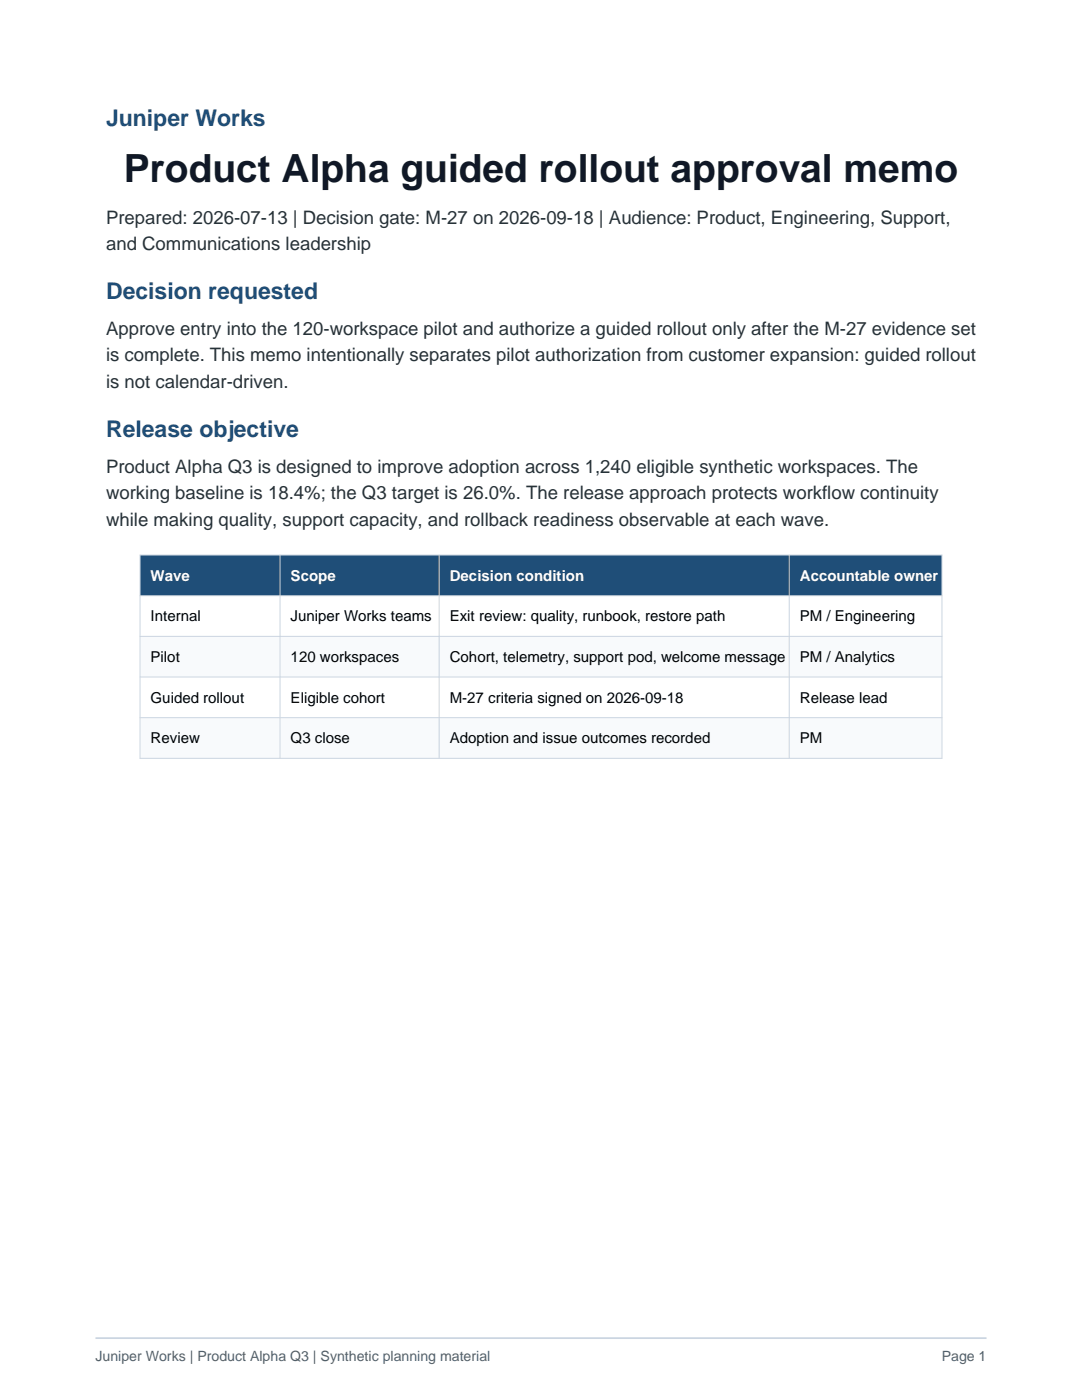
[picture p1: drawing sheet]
<svg xmlns="http://www.w3.org/2000/svg" width="216mm" height="279mm" viewBox="0 0 216 279" stroke-linecap="round" stroke-linejoin="round" font-family="sans-serif">
<defs><g id="words">
<text font-size="7.8" fill="#101827" x="24.7" y="36.3">Product Alpha guided rollout approval memo</text>
<g font-size="4.6" fill="#1f4e78">
<text x="21.2" y="25">Juniper Works</text>
<text x="21.2" y="59.6">Decision requested</text>
<text x="21.2" y="87.1">Release objective</text>
</g>
<g font-size="3.7" fill="#263238">
<text x="21.2" y="44.6">Prepared: 2026-07-13 | Decision gate: M-27 on 2026-09-18 | Audience: Product, Engineering, Support,</text>
<text x="21.2" y="49.9">and Communications leadership</text>
<text x="21.2" y="66.9">Approve entry into the 120-workspace pilot and authorize a guided rollout only after the M-27 evidence set</text>
<text x="21.2" y="72.1">is complete. This memo intentionally separates pilot authorization from customer expansion: guided rollout</text>
<text x="21.2" y="77.4">is not calendar-driven.</text>
<text x="21.2" y="94.4">Product Alpha Q3 is designed to improve adoption across 1,240 eligible synthetic workspaces. The</text>
<text x="21.2" y="99.7">working baseline is 18.4%; the Q3 target is 26.0%. The release approach protects workflow continuity</text>
<text x="21.2" y="105">while making quality, support capacity, and rollback readiness observable at each wave.</text>
</g>
<g font-size="3" fill="#fff">
<text x="30.1" y="115.9">Wave</text>
<text x="58" y="115.9">Scope</text>
<text x="89.7" y="115.9">Decision condition</text>
<text x="159.6" y="115.9">Accountable owner</text>
</g>
<g font-size="3">
<text x="30.1" y="124">Internal</text>
<text x="58" y="124">Juniper Works teams</text>
<text x="89.7" y="124">Exit review: quality, runbook, restore path</text>
<text x="159.6" y="124">PM / Engineering</text>
<text x="30.1" y="132.1">Pilot</text>
<text x="58" y="132.1">120 workspaces</text>
<text x="89.7" y="132.1">Cohort, telemetry, support pod, welcome message</text>
<text x="159.6" y="132.1">PM / Analytics</text>
<text x="30.1" y="140.2">Guided rollout</text>
<text x="58" y="140.2">Eligible cohort</text>
<text x="89.7" y="140.2">M-27 criteria signed on 2026-09-18</text>
<text x="159.6" y="140.2">Release lead</text>
<text x="30.1" y="148.3">Review</text>
<text x="58" y="148.3">Q3 close</text>
<text x="89.7" y="148.3">Adoption and issue outcomes recorded</text>
<text x="159.6" y="148.3">PM</text>
</g>
<g font-size="2.8" fill="#52606d">
<text x="19" y="271.6">Juniper Works | Product Alpha Q3 | Synthetic planning material</text>
<text x="187.9" y="271.6">Page 1</text>
</g>
</g></defs>
<path d="M19 267.1h177.8" fill="none" stroke="#cbd5e1" stroke-width=".35"/>
<path d="M27.9 110.8h160.1v8.1h-160.1z" fill-rule="evenodd" fill="#1f4e78"/>
<path d="M27.9 118.9h160.1v8.1h-160.1z" fill-rule="evenodd" fill="#fff"/>
<path d="M27.9 127h160.1v8.1h-160.1z" fill-rule="evenodd" fill="#f8fafc"/>
<path d="M27.9 135.1h160.1v8.1h-160.1z" fill-rule="evenodd" fill="#fff"/>
<path d="M27.9 143.2h160.1v8.1h-160.1z" fill-rule="evenodd" fill="#f8fafc"/>
<path d="M27.9 110.8h160.1v40.5h-160.1zM27.9 118.9h160.1M55.9 110.8v40.5M87.6 110.8v40.5M157.5 110.8v40.5M27.9 127h160.1M27.9 135.1h160.1M27.9 143.2h160.1" fill="none" stroke="#cbd5e1" stroke-width=".2"/>
<use href="#words"/>
</svg>
